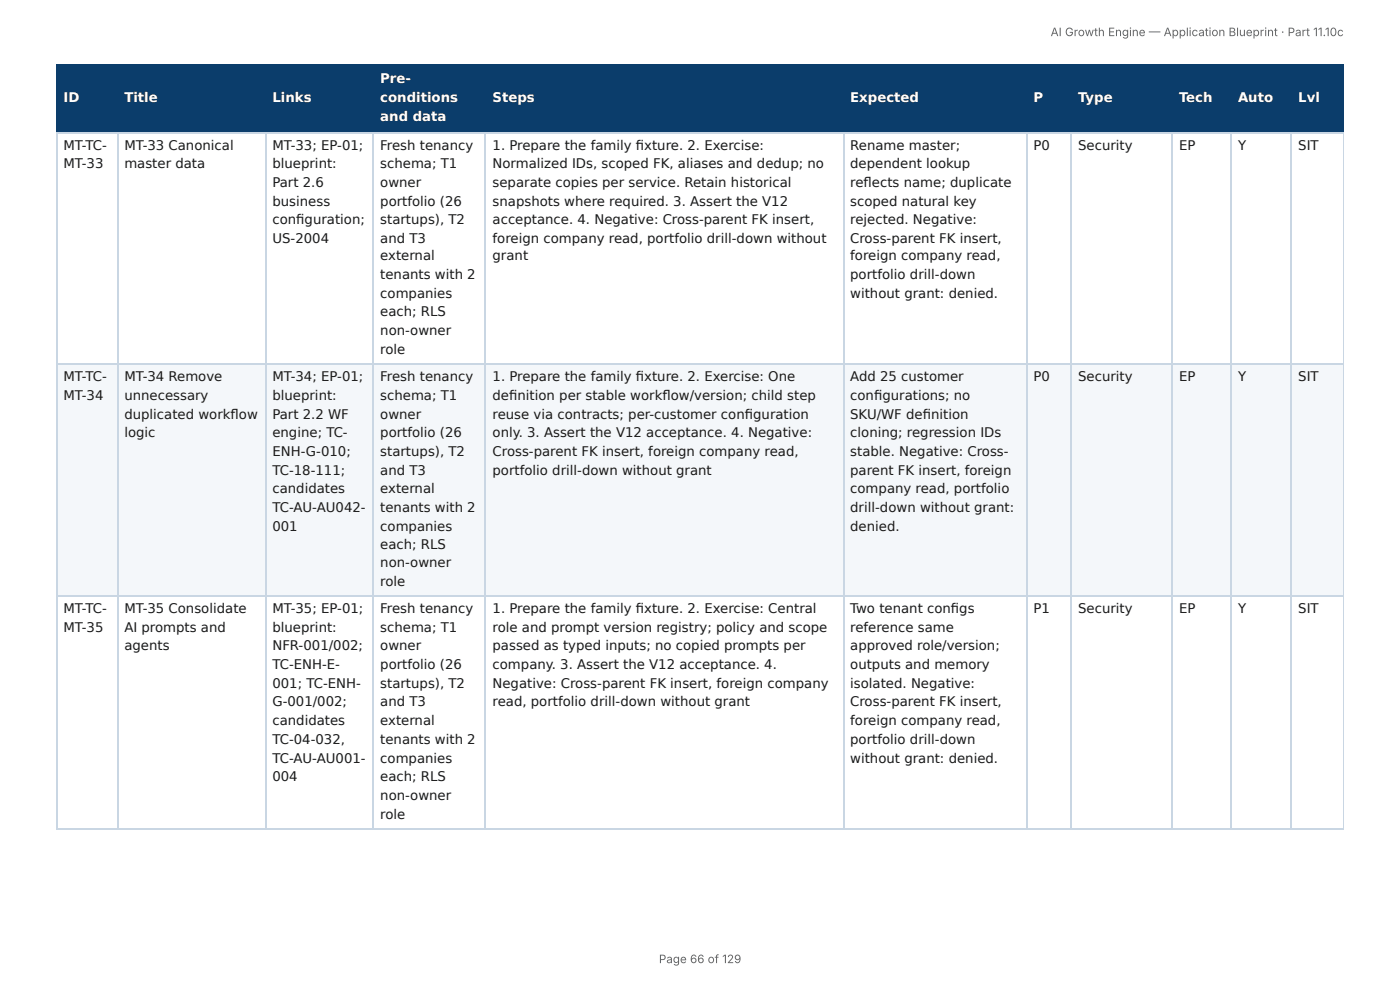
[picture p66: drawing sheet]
<svg xmlns="http://www.w3.org/2000/svg" width="297mm" height="210mm" viewBox="0 0 297 210" stroke-linecap="round" stroke-linejoin="round" font-family="sans-serif">
<defs><g id="words">
<g font-size="2.8" fill="#fff">
<text x="80.8" y="17.7">Pre-</text>
<text x="13.5" y="21.7">ID</text>
<text x="26.4" y="21.7">Title</text>
<text x="57.9" y="21.7">Links</text>
<text x="80.8" y="21.7">conditions</text>
<text x="104.6" y="21.7">Steps</text>
<text x="180.6" y="21.7">Expected</text>
<text x="219.5" y="21.7">P</text>
<text x="229" y="21.7">Type</text>
<text x="250.4" y="21.7">Tech</text>
<text x="262.9" y="21.7">Auto</text>
<text x="275.7" y="21.7">Lvl</text>
<text x="80.8" y="25.7">and data</text>
</g>
<g font-size="2.8" fill="#1a1a1a">
<text x="13.5" y="31.7">MT-TC-</text>
<text x="13.5" y="35.7">MT-33</text>
<text x="26.4" y="31.7">MT-33 Canonical</text>
<text x="26.4" y="35.7">master data</text>
<text x="57.9" y="31.7">MT-33; EP-01;</text>
<text x="57.9" y="35.7">blueprint:</text>
<text x="80.8" y="31.7">Fresh tenancy</text>
<text x="80.8" y="35.7">schema; T1</text>
<text x="104.6" y="31.7">1. Prepare the family fi xture. 2. Exercise:</text>
<text x="104.6" y="35.7">Normalized IDs, scoped FK, aliases and dedup; no</text>
<text x="180.6" y="31.7">Rename master;</text>
<text x="180.6" y="35.7">dependent lookup</text>
<text x="219.5" y="31.7">P0</text>
<text x="229" y="31.7">Security</text>
<text x="250.4" y="31.7">EP</text>
<text x="262.9" y="31.7">Y</text>
<text x="275.7" y="31.7">SIT</text>
<text x="57.9" y="39.7">Part 2.6</text>
<text x="80.8" y="39.7">owner</text>
<text x="104.6" y="39.7">separate copies per service. Retain historical</text>
<text x="180.6" y="39.7">refl ects name; duplicate</text>
<text x="57.9" y="43.7">business</text>
<text x="57.9" y="47.6">confi guration;</text>
<text x="80.8" y="43.7">portfolio (26</text>
<text x="80.8" y="47.6">startups), T2</text>
<text x="104.6" y="43.7">snapshots where required. 3. Assert the V12</text>
<text x="104.6" y="47.6">acceptance. 4. Negative: Cross-parent FK insert,</text>
<text x="180.6" y="43.7">scoped natural key</text>
<text x="180.6" y="47.6">rejected. Negative:</text>
<text x="57.9" y="51.6">US-2004</text>
<text x="80.8" y="51.6">and T3</text>
<text x="104.6" y="51.6">foreign company read, portfolio drill-down without</text>
<text x="180.6" y="51.6">Cross-parent FK insert,</text>
<text x="80.8" y="55.3">external</text>
<text x="80.8" y="59.3">tenants with 2</text>
<text x="104.6" y="55.3">grant</text>
<text x="180.6" y="55.3">foreign company read,</text>
<text x="180.6" y="59.3">portfolio drill-down</text>
<text x="80.8" y="63.2">companies</text>
<text x="180.6" y="63.2">without grant: denied.</text>
<text x="80.8" y="67.2">each; RLS</text>
<text x="80.8" y="71.2">non-owner</text>
<text x="80.8" y="75.1">role</text>
<text x="13.5" y="81">MT-TC-</text>
<text x="26.4" y="81">MT-34 Remove</text>
<text x="57.9" y="81">MT-34; EP-01;</text>
<text x="80.8" y="81">Fresh tenancy</text>
<text x="104.6" y="81">1. Prepare the family fi xture. 2. Exercise: One</text>
<text x="180.6" y="81">Add 25 customer</text>
<text x="219.5" y="81">P0</text>
<text x="229" y="81">Security</text>
<text x="250.4" y="81">EP</text>
<text x="262.9" y="81">Y</text>
<text x="275.7" y="81">SIT</text>
<text x="13.5" y="84.9">MT-34</text>
<text x="26.4" y="84.9">unnecessary</text>
<text x="26.4" y="88.9">duplicated workfl ow</text>
<text x="57.9" y="84.9">blueprint:</text>
<text x="57.9" y="88.9">Part 2.2 WF</text>
<text x="80.8" y="84.9">schema; T1</text>
<text x="80.8" y="88.9">owner</text>
<text x="104.6" y="84.9">defi nition per stable workfl ow/version; child step</text>
<text x="104.6" y="88.9">reuse via contracts; per-customer confi guration</text>
<text x="180.6" y="84.9">confi gurations; no</text>
<text x="180.6" y="88.9">SKU/WF defi nition</text>
<text x="26.4" y="92.9">logic</text>
<text x="57.9" y="92.9">engine; TC-</text>
<text x="80.8" y="92.9">portfolio (26</text>
<text x="104.6" y="92.9">only. 3. Assert the V12 acceptance. 4. Negative:</text>
<text x="180.6" y="92.9">cloning; regression IDs</text>
<text x="57.9" y="96.8">ENH-G-010;</text>
<text x="57.9" y="100.8">TC-18-111;</text>
<text x="80.8" y="96.8">startups), T2</text>
<text x="80.8" y="100.8">and T3</text>
<text x="104.6" y="96.8">Cross-parent FK insert, foreign company read,</text>
<text x="104.6" y="100.8">portfolio drill-down without grant</text>
<text x="180.6" y="96.8">stable. Negative: Cross-</text>
<text x="180.6" y="100.8">parent FK insert, foreign</text>
<text x="57.9" y="104.8">candidates</text>
<text x="80.8" y="104.8">external</text>
<text x="180.6" y="104.8">company read, portfolio</text>
<text x="57.9" y="108.7">TC-AU-AU042-</text>
<text x="57.9" y="112.7">001</text>
<text x="80.8" y="108.7">tenants with 2</text>
<text x="80.8" y="112.7">companies</text>
<text x="180.6" y="108.7">drill-down without grant:</text>
<text x="180.6" y="112.7">denied.</text>
<text x="80.8" y="116.7">each; RLS</text>
<text x="80.8" y="120.4">non-owner</text>
<text x="80.8" y="124.4">role</text>
<text x="13.5" y="130.2">MT-TC-</text>
<text x="26.4" y="130.2">MT-35 Consolidate</text>
<text x="57.9" y="130.2">MT-35; EP-01;</text>
<text x="80.8" y="130.2">Fresh tenancy</text>
<text x="104.6" y="130.2">1. Prepare the family fi xture. 2. Exercise: Central</text>
<text x="180.6" y="130.2">Two tenant confi gs</text>
<text x="219.5" y="130.2">P1</text>
<text x="229" y="130.2">Security</text>
<text x="250.4" y="130.2">EP</text>
<text x="262.9" y="130.2">Y</text>
<text x="275.7" y="130.2">SIT</text>
<text x="13.5" y="134.1">MT-35</text>
<text x="26.4" y="134.1">AI prompts and</text>
<text x="57.9" y="134.1">blueprint:</text>
<text x="80.8" y="134.1">schema; T1</text>
<text x="104.6" y="134.1">role and prompt version registry; policy and scope</text>
<text x="180.6" y="134.1">reference same</text>
<text x="26.4" y="138.1">agents</text>
<text x="57.9" y="138.1">NFR-001/002;</text>
<text x="57.9" y="142.1">TC-ENH-E-</text>
<text x="80.8" y="138.1">owner</text>
<text x="80.8" y="142.1">portfolio (26</text>
<text x="104.6" y="138.1">passed as typed inputs; no copied prompts per</text>
<text x="104.6" y="142.1">company. 3. Assert the V12 acceptance. 4.</text>
<text x="180.6" y="138.1">approved role/version;</text>
<text x="180.6" y="142.1">outputs and memory</text>
<text x="57.9" y="146">001; TC-ENH-</text>
<text x="80.8" y="146">startups), T2</text>
<text x="104.6" y="146">Negative: Cross-parent FK insert, foreign company</text>
<text x="180.6" y="146">isolated. Negative:</text>
<text x="57.9" y="150">G-001/002;</text>
<text x="57.9" y="154">candidates</text>
<text x="80.8" y="150">and T3</text>
<text x="80.8" y="154">external</text>
<text x="104.6" y="150">read, portfolio drill-down without grant</text>
<text x="180.6" y="150">Cross-parent FK insert,</text>
<text x="180.6" y="154">foreign company read,</text>
<text x="57.9" y="158">TC-04-032,</text>
<text x="57.9" y="161.9">TC-AU-AU001-</text>
<text x="80.8" y="158">tenants with 2</text>
<text x="80.8" y="161.9">companies</text>
<text x="180.6" y="158">portfolio drill-down</text>
<text x="180.6" y="161.9">without grant: denied.</text>
<text x="57.9" y="165.9">004</text>
<text x="80.8" y="165.9">each; RLS</text>
<text x="80.8" y="169.9">non-owner</text>
<text x="80.8" y="173.8">role</text>
</g>
<g font-size="2.5" fill="#666">
<text x="223.1" y="7.7">AI Growth Engine — Application Blueprint · Part 11.10c</text>
<text x="139.9" y="204.5">Page 66 of 129</text>
</g>
</g></defs>
<g fill="#0b3d6b">
<path d="M12.2 14h12.7v14h-12.7z"/>
<path d="M24.9 14h31.5v14h-31.5z"/>
<path d="M56.4 14h23v14h-23z"/>
<path d="M79.4 14h23.8v14h-23.8z"/>
<path d="M103.2 14h75.9v14h-75.9z"/>
<path d="M179.1 14h38.9v14h-38.9z"/>
<path d="M218 14h9.5v14h-9.5z"/>
<path d="M227.5 14h21.5v14h-21.5z"/>
<path d="M249 14h12.4v14h-12.4z"/>
<path d="M261.4 14h13v14h-13z"/>
<path d="M274.4 14h11v14h-11z"/>
</g>
<g fill="#f4f7fa">
<path d="M12.2 77.5h12.7v49.2h-12.7z"/>
<path d="M24.9 77.5h31.5v49.2h-31.5z"/>
<path d="M56.4 77.5h23v49.2h-23z"/>
<path d="M79.4 77.5h23.8v49.2h-23.8z"/>
<path d="M103.2 77.5h75.9v49.2h-75.9z"/>
<path d="M179.1 77.5h38.9v49.2h-38.9z"/>
<path d="M218 77.5h9.5v49.2h-9.5z"/>
<path d="M227.5 77.5h21.5v49.2h-21.5z"/>
<path d="M249 77.5h12.4v49.2h-12.4z"/>
<path d="M261.4 77.5h13v49.2h-13z"/>
<path d="M274.4 77.5h11v49.2h-11z"/>
</g>
<g fill="none" stroke="#0b3d6b" stroke-width=".26">
<path d="M11.9 13.9h273.5M12 13.8v14.5M25 13.8v14.5M56.5 13.8v14.5M79.2 13.8v14.5M103.1 13.8v14.5M179.3 13.8v14.5M218.1 13.8v14.5M227.4 13.8v14.5M248.8 13.8v14.5M261.5 13.8v14.5M274.2 13.8v14.5"/>
<path d="M11.9 28.2h273.5"/>
</g>
<path d="M285.3 13.8v14.5" fill="none" stroke="#0b3d6b" stroke-width=".21"/>
<g fill="none" stroke="#c9d6e3" stroke-width=".26">
<path d="M11.9 28.2h273.5M12 28.3v147.6M25 28.3v147.6M56.5 28.3v147.6M79.2 28.3v147.6M103.1 28.3v147.6M179.3 28.3v147.6M218.1 28.3v147.6M227.4 28.3v147.6M248.8 28.3v147.6M261.5 28.3v147.6M274.2 28.3v147.6"/>
<path d="M11.9 77.4h273.5M11.9 126.6h273.5M11.9 176.1h273.5"/>
</g>
<path d="M285.3 28.3v147.6" fill="none" stroke="#c9d6e3" stroke-width=".21"/>
<use href="#words"/>
</svg>
